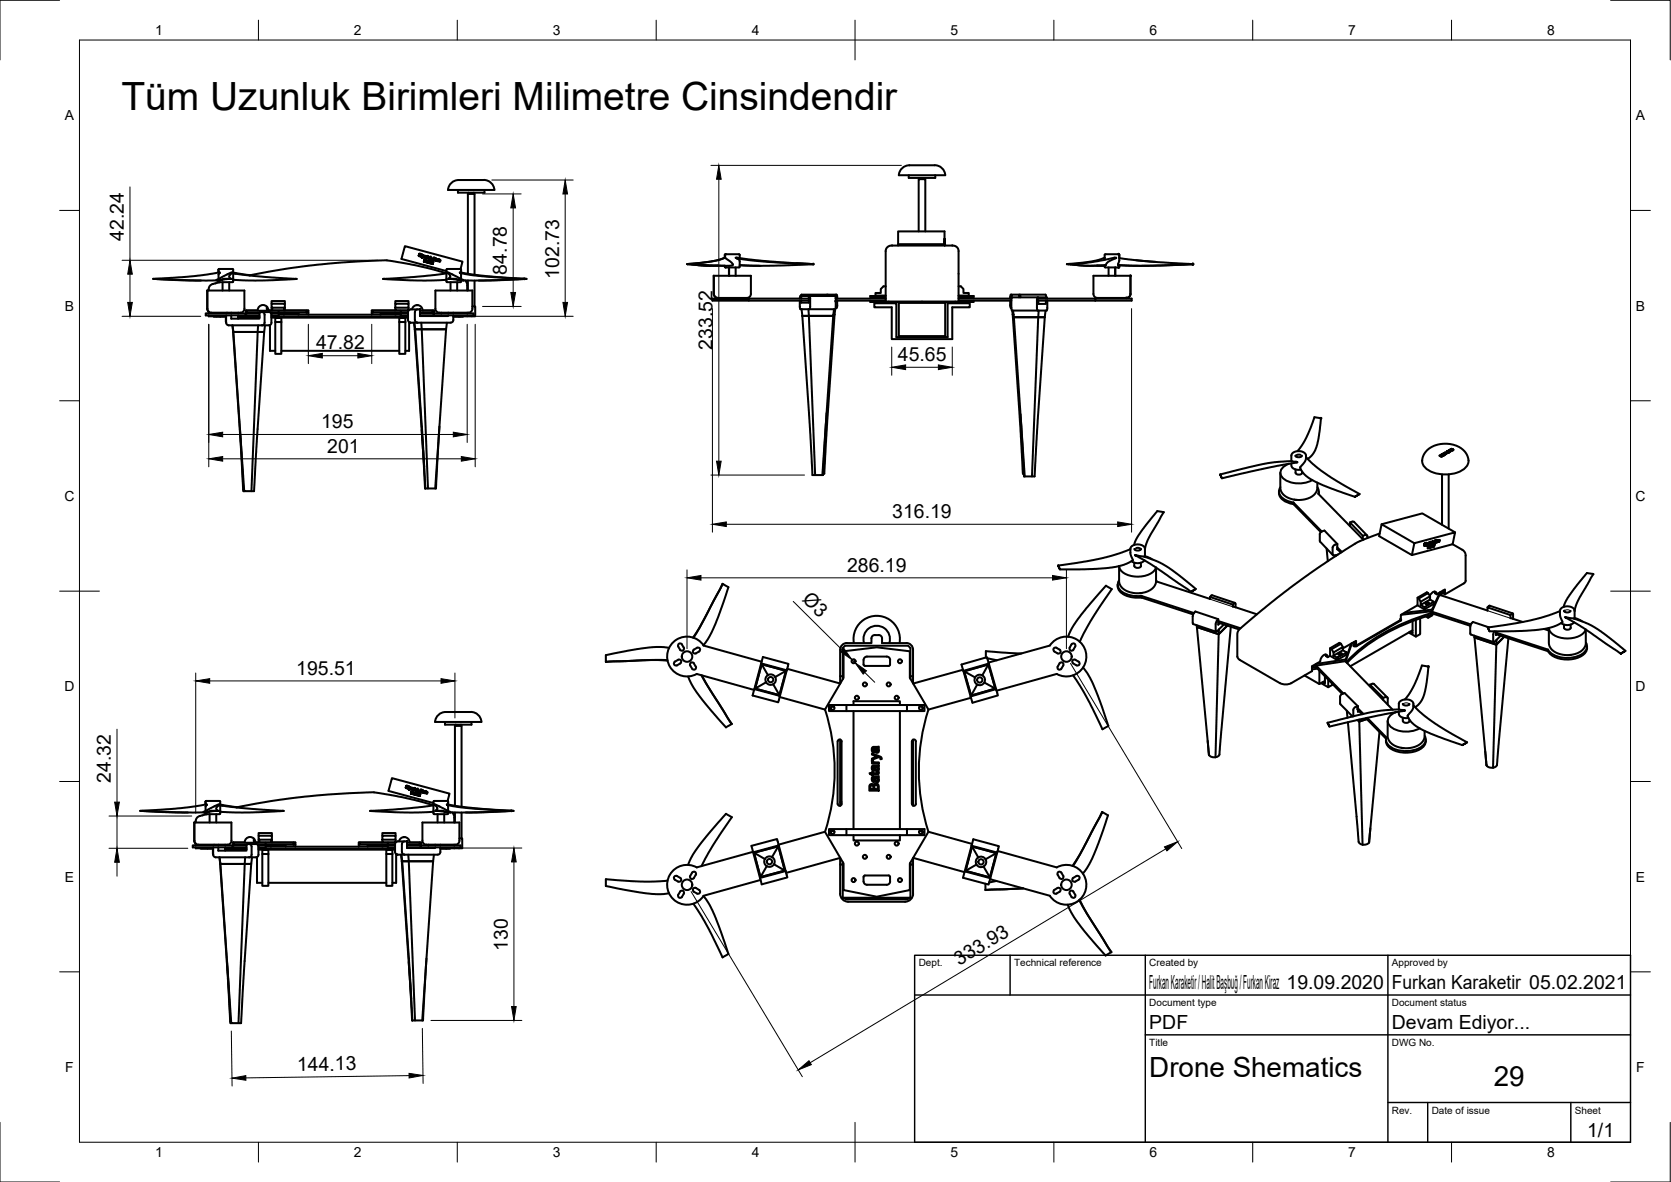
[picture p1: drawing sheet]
<svg xmlns="http://www.w3.org/2000/svg" width="420mm" height="297mm" viewBox="0 0 420 297" stroke-linecap="round" stroke-linejoin="round" font-family="sans-serif">
<defs><g id="words">
<text font-size="9.8" x="30.6" y="27.6">Tüm Uzunluk Birimleri Milimetre Cinsindendir</text>
<g font-size="7">
<text x="289" y="270.6">Drone Shematics</text>
<text x="375.6" y="272.9">29</text>
</g>
<g font-size="4.9">
<text x="31.2" y="60.5" transform="rotate(-90 31.2 60.5)">42.24</text>
<text x="127.5" y="69" transform="rotate(-90 127.5 69)">84.78</text>
<text x="140.6" y="70" transform="rotate(-90 140.6 70)">102.73</text>
<text x="79.5" y="87.8">47.82</text>
<text x="179.2" y="87.9" transform="rotate(-90 179.2 87.9)">233.52</text>
<text x="225.8" y="90.7">45.65</text>
<text x="80.7" y="107.6">195</text>
<text x="82.3" y="113.7">201</text>
<text x="224.3" y="130.2">316.19</text>
<text x="213" y="143.6">286.19</text>
<text x="201.5" y="150.9" transform="rotate(45 201.5 150.9)">Ø3</text>
<text x="74.5" y="169.6">195.51</text>
<text x="27.9" y="196.7" transform="rotate(-90 27.9 196.7)">24.32</text>
<text x="127.7" y="239" transform="rotate(-90 127.7 239)">130</text>
<text x="241.2" y="242.7" transform="rotate(-31 241.2 242.7)">333.93</text>
<text x="289" y="248.5">Furkan Karaketir / Halit Başbuğ / Furkan Kiraz 19.09.2020</text>
<text x="350" y="248.5">Furkan Karaketir 05.02.2021</text>
<text x="289" y="258.6">PDF</text>
<text x="350" y="258.6">Devam Ediyor...</text>
<text x="74.7" y="269.1" transform="rotate(-1 74.7 269.1)">144.13</text>
<text x="399.1" y="285.7">1/1</text>
</g>
<g font-size="3.5">
<text x="39" y="8.8">1</text>
<text x="89" y="8.8">2</text>
<text x="139" y="8.8">3</text>
<text x="189" y="8.8">4</text>
<text x="239" y="8.8">5</text>
<text x="289" y="8.8">6</text>
<text x="339" y="8.8">7</text>
<text x="389" y="8.8">8</text>
<text x="16.3" y="30.2">A</text>
<text x="411.3" y="30.2">A</text>
<text x="16.3" y="78">B</text>
<text x="411.3" y="78">B</text>
<text x="16.2" y="125.9">C</text>
<text x="411.2" y="125.9">C</text>
<text x="16.2" y="173.7">D</text>
<text x="411.2" y="173.7">D</text>
<text x="16.3" y="221.6">E</text>
<text x="411.3" y="221.6">E</text>
<text x="16.4" y="269.4">F</text>
<text x="411.4" y="269.4">F</text>
<text x="39" y="290.8">1</text>
<text x="89" y="290.8">2</text>
<text x="139" y="290.8">3</text>
<text x="189" y="290.8">4</text>
<text x="239" y="290.8">5</text>
<text x="289" y="290.8">6</text>
<text x="339" y="290.8">7</text>
<text x="389" y="290.8">8</text>
</g>
<g font-size="2.5">
<text x="231" y="242.9">Dept.</text>
<text x="255" y="242.9">Technical reference</text>
<text x="289" y="242.9">Created by</text>
<text x="350" y="242.9">Approved by</text>
<text x="289" y="252.8">Document type</text>
<text x="350" y="252.8">Document status</text>
<text x="289" y="262.9">Title</text>
<text x="350" y="262.9">DWG No.</text>
<text x="350" y="279.9">Rev.</text>
<text x="360" y="279.9">Date of issue</text>
<text x="396" y="279.9">Sheet</text>
</g>
</g></defs>
<!-- layer: Visible -->
<g fill="none" stroke="#000" stroke-width=".51">
<path d="M115.1 47.7v.7h6.7v-.7M115.3 45.2h6.3M117.8 48.4v.3M119.1 48.4v.3M121.7 45.2a2.67 2.67 0 0 1 2.6 2.5h-11.7a2.67 2.67 0 0 1 2.7-2.5M226 44h11.7M228.5 44v.7h6.7v-.7M231 58.2v-13.2h1.7v13.2M231.2 44.7v.3M232.5 44.7v.3M235 41.5h-5.4a2.99 2.99 0 0 0-3.6 2.5M235 41.5a2.66 2.66 0 0 1 2.7 2.5"/>
<path d="M39 70.1l11.5 .4M51.7 78.7h10v.6h-10zM52.2 73h9.2l.1 4.6a1.53 1.53 0 0 1-1.9 1h-5.6a1.53 1.53 0 0 1-1.8-1zM52.2 73l-.1 4.6 .4 .8M52.5 79.3v.2h4.4M52.5 78.3v.4M53.7 79.5h1.7M54.9 70.4l.2 .5M54.9 70.1v-1.1l.3-.6-6.4 1-10.3 .7 9.4 .3h6.5M55.1 70.9h.1M55.1 67.6h.1M55.1 67.6h3.5v2.7"/>
<path d="M55.1 67.6l-.2 .9M55.3 70.9l-1.4 .4a1.61 1.61 0 0 0-1.4 1.7M55.4 79.6h1.5M55.9 70.3l-1.2 .2M56 70.9v2.1M56.5 70.1h1.6zM56.5 70.1l-.5 .1M56.8 79.6l.1 1.5a.67 .67 0 0 0 .6 .7h8.4M56.9 79.3v1.8M57.1 78.6l-.1 .1M57.6 70.9v2.1M58.1 70.1l-.4-.3-.1-.4 .8-1-4 2 3.2-.3"/>
<path d="M58.1 78.6v.1M58.6 70.3l-.1 .6h-3.4M58.6 68.7l7.9 .9 8.1 .5M58.6 68.7l.7 .1M58.6 68.5l4.3 .7M59.9 79.8h5.3M59.9 78.6v.1M59.9 79.3v.8M59.9 79.6h5.3M61.7 79.3h3.5M61.7 78.7h3.5M61.9 78.1h15.2"/>
<path d="M61.9 78.6h3.3M61.9 79.3v.2h-2M62.1 78.1v.5M62.1 79.3v.3M62.7 69.2a193.4 193.4 0 0 1 34.6-3.8l7.1 1.2 7.8 2.1-5.4 .7-10.5 .7 10 .4 5.9-.2M64.8 78h-2.9v.7M64.8 78a1.34 1.34 0 0 1 1.3-1.3 1.34 1.34 0 0 1 1.4 1.3M65.2 78.6v.1M65.2 79.6v.2M65.9 78.4a.66 .66 0 0 1 .6 .7v2a.66 .66 0 0 1-.6 .7M67.1 77.1v.7h.3M67.5 78h.8"/>
<path d="M67.6 78.4h-2.4v1.7h-7.1v-.8M67.6 78.4a.62 .62 0 0 1 .6 .7l.1 2a.66 .66 0 0 1-.7 .7h-1.7M68 78.6h9.1M68.2 78.7h3.2M68.2 78.6v.1M68.2 79.6h1.9v-.5h30.7v.5h1.8M68.2 79.8h34.4M68.2 79.3h1.9M68.3 76.3h3.3v1h-3.3zM68.3 76.3v-.6h3.3v.6M68.3 77.3v.7h3.2v-.7M68.5 77.3v.7"/>
<path d="M69.2 79.9h1.5v1h-1.5zM70.1 79.6h30.7M70.1 78.1v.5M71.4 79.1v-.4h3.7v.4M71.6 78h5.9v1.1M71.6 77.3v.7h-.1M73.7 70.1h.3M74.6 70.1l-8.5 .4-7.5-.2M74.6 70.1h.1M77.1 78.1h.4M77.1 78.6h.4M77.1 78.1v.5"/>
<path d="M93.5 78.1h9.2M93.5 78.6h.2M93.7 78.1v.5h7.1M95.7 79.1v-.4h3.8v.4M99.4 78h-5.9v1.1M99.4 76.3h3.3v1h-3.3zM99.4 76.3v-.6h3.3v.6M99.4 77.3v.7h3.3v-.7M99.5 78.7h3.1M100.4 79.9h1.5v1h-1.5zM100.8 78.1v.5h1.8M100.8 79.3h1.8"/>
<path d="M102.5 78.6v.1M102.5 79.6v.2M102.6 78v.1M102.7 78h.1M103.6 77.7a1.35 1.35 0 0 1 1.4-1 1.35 1.35 0 0 1 1.3 1.3h2.9v.7M104.3 78.4v2M104.7 76.7h.4M105 77.8a.66 .66 0 0 0-.7 .6M105.4 63.8l.4 .1-.3-.1 .3 .4-.2 .2-.3-.2v-.1l.4 .2zM105.6 78.1h3.6M105.6 78.6h3.2M105.6 79.3h3.5"/>
<path d="M105.6 78.7h3.5M106 64l-.1 .5zM106 63.8l.1 .2zM106.1 64.2h.4l-.2 .6-.3-.1 .3-.1-.2-.1zM106.7 65.1v.4l.5-.2-.3 .2 .2 .4-.3-.4-.2 .3zM107.1 64.4h.3l-.3 .4zM107.2 65.6l.3-.1 .1 .3-.3 .1h.3h-.4zM107.3 65.6l.2 .1zM107.5 64.3l.1 .2-.1 .4h-.1zM107.7 64.8h.2l-.1 .2zM107.7 64.6h.3v.5l-.4-.2 .1-.2h.3zM107.7 65.6l.4 .1h-.3l.2 .4-.3-.1h.2z"/>
<path d="M108.2 65.7v.5zM108.2 64.5v.6zM108.3 65.6h.1M108.4 64.7v.5zM108.8 78.1v.5h.4M108.8 79.3v.1M108.9 65.9l-.1 .5zM109 65.8h.1M109.1 78.7h10v.6h-10zM109.1 64.7l.2 .7-.4-.3-.2 .2zM109.1 64.8v.3l-.2-.1zM109.2 79.3v.1"/>
<path d="M109.5 64.8v.4l.3-.1-.2 .1 .1 .3-.2-.3-.2 .2zM109.9 65.1v.5zM110.2 65.2l.5 .1v.5l-.1-.5-.2 .4v-.4l-.4 .3zM111 78.6v.1M111 79.3v.1M112.2 68.5l-.4 .1M112.2 70.3l.2 .6M112.4 67.6h3.4M112.4 67.6l-.2 .2v2.5M112.6 68.6l-.2-.1 1.1 .3 3 1.7-3.3-.4M112.6 68.6l.1 .1M112.6 68.6h.1"/>
<path d="M112.6 68.6l.6 .6-.3 .8M112.7 68.7h.1M112.7 79.3v.1h-7.1v-1.6h-2.4l-.6 .4v2.2l.2 .5 .4 .2M112.7 78.6v.1M112.7 70.1h1.7zM113.2 69.6l-.4 .5M113.3 70.9v2.1M114 79.3v1.1a.69 .69 0 0 1-.7 .7h-8.3M114 78.6v.1M114 79.6h1.4M114.4 70.1l.5 .1M115 70.9v2.1"/>
<path d="M115 70.3l1.2 .2M115.4 79.5h1M115.7 68.6l5.6 .8 11.1 .7-11.4 .4-4.5-.1M115.8 67.6l.1 .9M115.8 67.6l.5-1.8-14.5-3.9-.9 3.2 11.3 3M115.9 70.4l-.1 .5h-3.4M116.9 70.5l.3 .2a2.85 2.85 0 0 1 .3 2.3M117.5 78.6v.1M117.5 79.3v.2M117.6 68.8v-20.1h1.7v20.4M117.6 70.5v2.5M118.8 77.6v-4.6h-9.3v4.6a1.01 1.01 0 0 0 1 1"/>
<path d="M118.8 77h.7v2.5h-5.5M118.8 77.6a1.53 1.53 0 0 1-1.9 1h-6.4M119.3 70.5v6.5M131.7 70.1l-11.3 .4M132.4 70.1l-10.3-.7-6.4-1 .2 .5v1.2M132.4 70.1h.1M172.8 66.4h1.5zM173.7 66.4l3.5 .4 3.2-.1M173.8 66.4l3.7 .4h4.7v.2M174.3 66.4h.4M179.1 75h9.2v.6h-9.2zM179.5 69.3v4.6a1.01 1.01 0 0 0 1 1"/>
<path d="M179.5 69.3h.1M179.5 69.3h9.3v4.6a1.01 1.01 0 0 1-1 1M179.5 73.9a1.01 1.01 0 0 0 1 1M180.5 74.9h7.3M182.2 64.7v.1M182.2 64.7l-1.5 .6-1.9 .4-6.1 .7M182.2 67l.3 .2M182.3 64.7l1.6 1.2 .4 .7-1.8 .2-9.3-.4M182.3 64.7l-1.3 .5-2.2 .5-6 .7M182.3 66.8v.2M182.4 67l.1 .2M182.5 63.9l-.3 .1v.7"/>
<path d="M182.5 63.9h3.3l.2 .1v.9M182.5 63.9l-.2 .8M183.3 67.2v2.1M185 67.2v2.1M185.2 64.9l8.5 1 10.8 .5M186 67l-.2 .2h-3.3M188.3 75.6h15M188.3 75h15M200.2 66.2l3.5 .1M201.1 75.6v1.8l.2 .3h.2M201.5 74.4h1.8v1.7h-1.8v-.5M201.5 74.4l-.3 .1-.1 .5"/>
<path d="M201.5 74.4v.6M201.5 77.7h2M201.5 77.7l.2 1.7M201.7 79.4h7.8M201.7 79.4l2 28.3 .6 11.7h2.6l.9-15.6M203.3 77.7l1.7 41.7M203.3 74.4h6.7l.2 .6M203.5 74.4l.2 .6v2l-.2 .7M204.5 66.4l-11 .4-7.5-.2 5.2 .2M204.5 66.4l-11.5-.7-8-.9 .9 .6 .1 1.6M208 74l-.2 .4M208.1 74.4v-.4h2v1"/>
<path d="M208.1 74h-6.6l-.1 .4M209.5 79.4l-2.7 40M209.7 77.7l-.2 1.7M210 77.7l-.2 1.3h-.3h.3l-2.5 40h-.3M210.1 75l.1 2-.2 .7h-6.5M210.1 74l.3 .1 .1 .9M210.1 75.6h12.6M210.1 75h12.6M210.5 75.6v1.4l-.2 .4h-.2M218.8 75.6v.3h4.7M219.8 76.2h5.6v8.5h12.9v-8.5h5.5v1h-4.4v8h-15.2v-8h-4.4zM222.7 75.4h.1"/>
<path d="M222.7 74.4h-3.9v.5h3.9M222.7 72h-.6l-.6 .6v1h-1.4v.7h2.6M223.5 75.8l8.3 .1M224.3 61.7l-1.1 .3-.5 1v12.8h18.3v-12.8l-.5-1-.9-.3h-15.3M224.3 61.7h.1M225.8 61.7v-3.5h11.7v3.5M225.8 61.4h11.7M226 76.1h11.7v8.4h-11.7zM231.8 75.8l8.4 .1M237.5 60.3v.1M237.5 60.2v.1M237.5 60.2h.1"/>
<path d="M237.5 60.1v.1M237.5 60.6v.2M237.5 60.5v.1M237.5 61.2h.1M237.5 61.4v.3M237.5 61.4h.1M237.5 61.1h.1M237.5 61v.1M237.5 60v.1M237.5 60.4v.1M237.5 60.8h.1M237.5 61.1v.1"/>
<path d="M237.5 61.2v.2M237.5 60.8v.1M237.5 60.9v.1M237.5 60h.1M239.4 61.7h.1M241 74.4h3.8v.5h-3.8M241 72h.6l.7 .6v1h1.3v.7h-2.6M241 75.6h13.3M241 75h13.3M244.8 75.6v.3l-4.6-.1M254 75.6l.2 1.8M254.2 74h.2"/>
<path d="M254.2 77.4h.1M254.2 74l-.2 1M254.5 74.7h6.6M254.5 74.7l-.2 .7v2M254.5 78l.1 1h.2h-.2l2.6 40h.3M254.7 78l.2 1.7h7.8l.2-1.7M256.2 74.7v-.7h-1.8v.9M256.2 74h6.7l.2 .7M256.4 74l.2 .7M260.9 74.7l-.2 .7v2l.2 .6M261 75.6h14.4M261 75h14.4"/>
<path d="M261.1 75v-.3h1.9v.3M261.1 75.6v.8h1.9v-.8M261.2 78l-1.7 41.7M263 74.7h.1M263.2 74.7l.1 .3M263.3 75.6v2.1l-.2 .3h-8.6l-.2-.6M268.6 66.4l4.3 .4 2.9-.1M269.1 66.4h1.5zM269.6 66.4l4.4-.5 6.3-1.2 .4 .1-2 1-.7 .8-5 .2-3.9-.4M271.1 66.3l-.5 .1M274.9 69.3h9.3v4.6a1.53 1.53 0 0 1-1.9 1h-5.5a1.55 1.55 0 0 1-1.9-1zM275.4 75h9.1v.6h-9.1z"/>
<path d="M275.8 66.7l1.9 .1zM277.7 64.7v.6M277.7 64.7l-1.4 .6-2 .4-6.1 .7h1M277.7 66.6v.4M277.8 67a3.3 3.3 0 0 0 2.2 .2h1.3M278.7 67.2v2.1M280.4 67.2v2.1M281.3 63.9h-3.4l-.2 .8M281.3 63.9l.1 .2v1.4l-.2 1.1 7.8 .2 10.9-.4M281.4 64.9l7.5 .8 11 .7M281.4 67l-.1 .2M285.6 65.4l4.9 .4"/>
<path d="M299.9 66.4h.1M299.9 66.4l-11 .4-7.5-.2v.4M58.7 83.4l-.3-1.6 2.1 28.6 .7 12.7M58.7 83.4h7.7l-2.5 40h-2.5zM64.9 81.8l-1.7 41.6M66.6 81.8l-.2 1.6h-7.7M67.9 81.7v6.5h1.3M69.2 80.9v8h1.5v-8M70.7 88.2h29.7M100.4 80.9v8h1.5v-8M102.9 81v7.2h-1M102.9 81l2.1 .1"/>
<path d="M104.1 81.1l.3 1.6M104.2 81.1l.2 1.6h7.8l.2-1.6M104.3 80.4a.66 .66 0 0 0 .7 .7M104.4 82.7h7.8l-2.8 40.1M104.4 82.7l2.6 40.1M104.4 82.7l2.3 34.6M105.9 81.1l1.7 41.7h2l.9-15.6M60.3 107.8l.9 15.6h.2M106 108l1 14.8M256.6 104.1l.9 15.6h2.6l2.6-40h-7.8l2.8 40M306.8 119.2l11.9-2.8 5.3-.5 2.2 .2-6.5 1.3-12.4 2.8M306.8 119.2l.5 1z"/>
<path d="M321.9 118.8v3.8l.2 .9 .9 1 1.8 .9 1.6 .3 1.4-.2 2.2-.8 .6-.6 .5-.8 .1-2M324.1 116.6a2.35 2.35 0 0 0-2 3 6 6 0 0 0 6.7 1.6l1.2-.6M324.7 115.9v-1.7l.5-.5 1-.3 1.5 .2 .6 .6 .1 1.1-.4 .9-1 1.2a1.99 1.99 0 0 0 .9 1.7l2.1 1.6 2.8 1.3 7.9 2.8M324.7 116.4l.1 .8 .3 .5 .9 .3h1.1M325.7 114.5l.6 .4 .8-.1 .3-.3M325.8 118v.8a.97 .97 0 0 0 1.6 0M326.2 113.4l1.1-1.4 1.1-1.9 2.1-5.3 1.6 .3-.5 4.4-.6 2.8-.9 1.8-1.3 1.2M326.9 114.3h-.7l-.4 .3M327.4 118.5v.3M328.4 114.8l2.3 2.3 3.3 2.4 7.9 4.6M358.9 113l1.2-.8 1.4-.5 1.5-.2 2.3 .2 1.6 .6 1 .7 .8 1 .5 1.3a2.39 2.39 0 0 1-1.4 2.8 8.7 8.7 0 0 1-9.3-.4 2.29 2.29 0 0 1-.8-2.5l.4-1.1zM362 114.5l.5 .3-.4-.2"/>
<path d="M362 114.6v-.1l.6 .1M362.4 114.2l.2 .5M362.4 114.3l.5 .2-.5-.3 .3 .5-.6-.2M362.6 119.2v12.7M362.6 114.2h.1M362.6 114.1l.2 .3M362.8 114.1l-.2 .2 .1-.2 .2 .2M362.8 114.2l-.1 .1M362.8 114.2v.2h.3l.1-.2v.2M362.9 114.3v.1M362.9 114.2l-.1 .2 .1-.2 .3 .1M362.9 114.1h-.1"/>
<path d="M363 113.9l.5 .3-.4-.1M363 114h.6M363.1 114.2h.1M363.1 114.2l-.2-.1v.1M363.1 114.4h-.2M363.3 113.8l.5 .2h-.7M363.3 113.7l.3 .4M363.7 113.5l.3 .3 .5-.2-.2-.1M363.8 113.6v.1M363.8 113.4l-.1 .2M363.9 113.7h-.1M363.9 113.4l-.1 .1"/>
<path d="M364 113.7h-.1M364.1 113.4h.1l-.4 .1M364.1 113.4h-.2M364.2 113.7l-.2 .1M364.3 119.2v13.6M364.3 113.3l.2-.2 .2 .2v-.2l-.2 .3M364.3 113.2l.2 .1M364.3 113.5l.1 .2M364.3 113.7l-.1 .1M364.3 113.4l-.2 .1h.2M364.4 113.6l-.1 .1M364.4 113.6v.1"/>
<path d="M364.4 113.1l-.2 .1 .5 .3-.2-.1M364.6 113.1h-.2M364.7 113.2l-.2 .2M364.7 113.1h-.1M364.7 112.9l.1 .2 .5-.1v.1M364.8 112.8l-.1 .2M364.9 112.8v.2M364.9 112.9l.2-.1-.3 .2M365 113.1l.1 .1M365.1 113.1l-.1 .1M365.1 112.9l-.2 .2M365.2 113.1l-.1 .1"/>
<path d="M365.3 112.9l-.2 .1M365.3 113.1l-.1 .1M365.3 113.1v.1M365.3 113v.1M365.4 113h-.1M365.4 113.1l-.3 .1M365.4 113v.1M61.2 123.1h.1M107 122.8h.6M284.2 138l.1 1.3 .3 .9a.5 .5 0 0 1 .2 .6 .5 .5 0 0 1-.5 .3l-2.4 1-3.2 .6-4.1 .3-8.1 .1M284.2 138l.2-.6 .7-.4 1.1-.2 1 .2 .7 .8v2.1M284.2 138l-2.6 1-4.2 1.2-4.3 .9-7 1"/>
<path d="M285.2 137l.4-1.3 .8-1.4 4.1-5.3a.82 .82 0 0 1 1.3-.4l.8 .1-3.7 6.5-.7 1.4-.3 1.4M285.2 138l.7 .4 .6-.1 .4-.3M285.6 139.6l-.2-.1 2.6 .5 4.3 1.7 3.3 2.2 5.1 4.1M285.7 139.7l4.5 2.6 9.3 6.4M285.7 137.7h.7l.5 .3M287.9 139.8l1.8 .8M321.6 123.5a2.64 2.64 0 0 0 2 2.7l1.6 .5M321.9 122.4a2.24 2.24 0 0 0 1.5 3.3l1.8 .6M325.2 126.7l6.9 7M325.2 126.3l7.1 7.3M325.2 126.3v.4M325.5 125.6h.6"/>
<path d="M331.3 122.4a1.77 1.77 0 0 1 .2 1.7M331.5 124.1l11.3 11.5M331.6 123.5v.6M333.6 137.9l.3 3.1M335.1 137.6v1.7M335.1 139.2l.3 .4h.3M335.7 139.6l.1 .1M336.2 137.9l.9 1M336.3 136.7l-.9 .3-.3 .6M336.3 136.7l-3.3-3.4-1 .5-.1 .4v1.8l3.3 3.5M336.3 136.7v.8l1.1 1.2M336.3 138h.1"/>
<path d="M336.4 139.4l-.7 .2M339.4 132.2v-.9l3.3 3.3v.9M339.4 131.3l.8-.2 .3 .1 3.2 3.3M340.7 124.8l1.2-.7zM343.2 134.5l-.5 .1M343.2 134.5l.6 .1v.6M346.9 134.1l-5.6 2.2-9.7 6.3-10.5 7.6-9.3 7.8-.4 .5-.3 .8v5.7M347.4 131.7l10.2-2.7 8.3 4.8M355.6 136.5l10.3-2.7-.6 3-10.3 2.7zM355.6 136.5l-8.2-4.8-.6 3 8.2 4.8M358.1 137.1h.1M358.1 137v.1"/>
<path d="M358.1 136.8l.3 .1M358.1 136.7l.1 .1M358.2 136.7l.3 .1-.1 .3h-.2l-.1-.1M358.3 137h-.1M358.3 136.5l-.1 .3M358.4 136.8l-.1 .2-.1-.1M358.4 136.8l-.1 .2M358.4 136.5l-.2 .2M358.4 136.5h.1M358.4 136.5v.1M358.4 136.7h-.2h.2M358.6 136.6l-.1 .4z"/>
<path d="M358.6 136.4h.1M358.6 137h.1M358.6 136.6h.1M358.6 137v.1M358.6 136.6l-.1 .4M358.6 136.9l.2 .1M358.6 136.8l.1 .1M358.7 137.1h.1M358.7 136.4l-.1 .1M358.7 137h.1M358.7 136.8v.1M358.7 136.9h.1"/>
<path d="M358.8 136.6l-.1 .2M358.8 137l-.1 .1M358.8 136.9l-.1 .2M358.8 136.8l-.1 .1M358.8 137h.1M358.8 136.5v.1M358.9 136.5l-.2 .2v.3M358.9 136.7l-.1 .2M358.9 136.5h.1M358.9 136.7v-.1v.2M358.9 136.6l-.2 .2M359 136.5h-.1"/>
<path d="M359 136.7l.1 .2M359 136.5l-.2 .6-.2-.1M359 136.7v.1M359 136.8v.1M359 136.9h.1M359.1 136.5l-.1 .2zM359.1 136.8h.1M359.2 137.2l-.2 .6M359.2 137.5l.1 .2M359.2 136.4l-.1 .1M359.2 136.8v-.3l-.1 .3M359.2 136.4l.1 .2-.2 .3"/>
<path d="M359.3 136.5l-.2 .1v.2l.1-.1M359.3 136.4l-.2 .1M359.3 136.4h.1M359.3 137.7l-.1-.3-.2 .4M359.4 137.1l-.3 .4 .1-.3M359.4 136.4l-.1 .4zM359.4 137.4l.1 .3 .3-.2M359.5 137.5l.2-.3-.2 .4M359.5 136.4h-.1M359.5 137.1l-.4 .3M359.5 137.1h-.1M359.5 137.1l-.3 .3 .1 .3"/>
<path d="M359.5 136.3h.1M359.5 136.3v.1M359.6 136.7h.1M359.6 136.3l-.1 .1M359.6 137.3l.1 .1h-.2zM359.6 136.3h.1M359.6 136.4v.3M359.6 136.3v.1M359.6 136.3l-.3 .5M359.6 137.5l-.1 .1M359.7 137.3l-.2 .1M359.7 136.7h.1"/>
<path d="M359.7 137.2l-.3 .2 .1 .2M359.7 137.5l-.1 .1M359.7 137.2h.1M359.7 137.4l-.1 .1M359.7 136.6v.1M359.7 136.3h.1M359.7 136.2l-.1 .1M359.7 136.2v.1M359.8 136.3l-.2 .4M359.8 136.5l-.1 .1M359.8 137.3l.2 .1M359.8 137.3h.1"/>
<path d="M359.8 136.4h.1M359.8 136.3v.1M359.8 137.4l-.2 .1M359.8 137.4l.1 .1M359.8 137.2v.1M359.9 137.3h.1M359.9 137.1v.1M359.9 137.1h.1M359.9 136.6h.1M360 137.4l-.1 .1M360 137.5h-.1M360 136.4l-.1 .2"/>
<path d="M360 136.6l-.3 .1M360 136.6h.1M360 136.3l-.3 .4M360 137.2h.1M360 136.4h-.1M360 136.3v.1M360 137.2l-.1 .1M360 136.2l-.2 .1M360 137.3h.1M360 136.2l-.2 .2 .2-.1M360 137.1l-.1 .2M360 137.3v.2l-.2-.1"/>
<path d="M360 137.1h.1M360 137.1v.1M360 136.2l-.1 .4M360 136.2h.1M360.2 137l-.1 .5M360.2 136l-.1 .6zM360.2 137v.1M360.3 136.9l-.1 .1M360.3 136l-.2 .6M360.3 137.1v.3M360.3 137.4h.1M360.3 136.1v.5z"/>
<path d="M360.3 137v.1M360.4 137l.1 .1M360.4 136.1l-.1 .5M360.5 137.1h.1M360.5 137.2l-.2 .2M360.5 137l-.1 .3M360.5 137.2l-.1 .1M360.5 137l-.2 .1v.3M360.5 137.2h.1M360.5 137h.1M360.5 137.2l-.3 .2M360.6 136.9v.5z"/>
<path d="M360.6 136.8h.1M360.7 136.8h-.1M360.7 136.9l-.1 .5M360.8 136l-.1 .2M360.8 136h.1M360.8 135.8l-.3 .7 .3-.6M360.8 135.8v.1M360.9 135.8v.6l-.1-.2M360.9 136.4l-.1-.2-.3 .3M361.1 135.7l-.1 .7 .1-.6M361.1 135.7v.1M361.1 135.8v.3l.2-.2-.2 .1"/>
<path d="M361.2 136.3l-.1-.2-.1 .3M361.3 135.9v.4l-.2-.1M361.4 135.8l-.1 .5M361.5 135.8l-.2 .5M361.5 135.8l-.1 .4M361.6 135.8h.2zM361.7 135.8v.4M361.7 135.8l-.2 .4M361.8 135.8h.2l-.1 .3M361.9 135.7l-.1 .1M361.9 135.8l-.2 .4v-.4M361.9 135.7h.1"/>
<path d="M365.3 136.8l2.4 1.4M367.7 138.2l.5 .4 .3 1M368.5 139.6v6.4M181.7 146.7l-5.9 11.1-1.6 2.4M266.1 142.1l.4 1zM281 146.9a2.84 2.84 0 0 0 2.4 2.9l1.7 .4 1.9-.1M281.4 142.3v3.9l.3 1 .8 .8 1 .6 2.1 .5 1.5-.1 1.4-.4 1.6-1.1 .6-1.1v-3.8M281.4 145.8a2.15 2.15 0 0 0 1.3 3.3l2 .6h2.3M281.4 142.3a3.1 3.1 0 0 0 2.7 2.4 6.2 6.2 0 0 0 6.4-1.6l.2-.5M285.2 141.4v.8a.97 .97 0 0 0 1.7 0v-.8M287 149.8v.4M287 150.2l13 4.2"/>
<path d="M287 149.8l13.2 4.3M287.1 149l-.5 .1M287.8 140.8l-.7 .5-.9 .2-.9-.1-.8-.4M290.7 145.9l.2 .2 13.3 4.4M299.5 148.7l1.2-.7zM300.9 157.1v.5l5.5 1.8 2.2-2.2-2.2 2.2-5.5-1.8 3.1 32.2M304.2 150.6v-.6l5.8 1.9v.6M304.2 150l.6-.4 5.7 1.9M306.3 155.6l-.6 .9v2.2h.3l1.7-1.8M306.3 156.5l5.3 1.7M306.3 156.1l5.6 1.8M306.5 158.2l-.9 32.1"/>
<path d="M306.7 156.6l-.4 .4v-1.4l-5.7-1.9-.5 .6-.2 .6 .1 1.9 5.8 2M309.5 157.5l-2.9 31.7a.94 .94 0 0 1-1 1.1M310 151.9l.6-.3 .1 1M310.1 152.4l5.9 2M352 155.9l.2 .1M352.1 155.9l-11.1 6.4v-1.3l-3.3 1.9M352.1 155.5l.2 .2-.1 .3M352.2 156l-11.1 6.4-.5 .1-.3-.3 .4-.4M354.2 158.9l1.8 1.1M355.2 158.4l-15.7 9M355.2 156.1v3l-.6-.4M356.4 150.2l.3 .2"/>
<path d="M356.4 152.1l1.8 1M357.1 155.4v4l-1.1 .6v-4.2M357.2 151.2l2.4-1.4v.9l-2.4 1.3zM358.5 154.9l.6 .3M358.5 151.4l.5-.1 .4 .4-.7 .2-.3-.2zM358.7 151.9h.3M359.1 149l-.3-.1-2.4 1.3v1.9l-4.2 2.4v.9M359.6 150.7l.9 .5-2.3 1.4-1-.6M359.6 149.8l-.5-.8-2.4 1.4 .5 .8M359.8 153.6l10 3.3M360.1 154l.1 .6-1.1 .6v-.5M360.1 153.6l-7.8 .9"/>
<path d="M360.1 154.1l9.6 3.2M360.1 154a46.8 46.8 0 0 0-21.6 12.4M360.1 154.4a47.1 47.1 0 0 0-21.4 12.2M360.5 151.2v.6l-2.3 1.3v-.5M360.7 148.7l.1 .4 .5 .2M361.3 149.3a.66 .66 0 0 0-.6-.7 .66 .66 0 0 0-.7 .5l-.5 .6M361.9 149.5l12.1 4v-.9l5.8 2v.8M362 148.9l-1.9 4.3-6.9 .8M362.3 148.7l-2.2 4.9v-.4M362.4 149.3l-.1 .3M362.4 148.8l-.3 .7M362.8 148.6l-.4 .2v.5"/>
<path d="M362.8 148.4v.7l.5 .3M362.8 149l-.4 .3M368 146.6l-4.7 2.8v-1.3l-2 1.2M368.5 145.9l-.5 .7M369.8 159.5l5.8 1.9M370 156.6l.4-.3 4 1.4M370 156.6l-.3 .9 .1 1.9M370.7 159.7l.1 .5 5.4 1.8 2-2-2 2-5.4-1.8 3 32.2M374.1 157.7l.4 1zM374.4 152.3l-.4 .3M374.6 152.2l5.7 1.9M374.6 152.2l-.2 .1"/>
<path d="M375.7 158.7l-.2 .7v1.7M376.1 159l13.1 4.2v.4l-13.1-4.2M376.1 158.7v.9l.2-.2M377.3 159.8l-1.5 1.5h-.3v-.2M379.9 155.3l3 1M380.4 154.4v1.1M380.5 154.4l-.2-.3-.5 .5M388.2 158.1l1.2 .4M389.4 157.8v3.9l.4 1.1 .5 .6 1.2 .7 2.2 .5h1.4l1.5-.4 1-.6 .6-.6 .5-1.2v-3.6M389.5 157.8a3.1 3.1 0 0 0 2.6 2.4 6.3 6.3 0 0 0 6.4-1.5l.2-.5M392.2 153.6l-2.6 1-4.5 1.2-4 .8-7 1.1M393.2 152.5l1.1-2.4 4.3-5.6a.8 .8 0 0 1 1.2-.4l.8 .2-3.6 6.3-.8 1.8-.3 1.2"/>
<path d="M393.3 157v.8a.97 .97 0 0 0 1.6 0v-.8M393.3 153.5l.6 .4 .8-.1 .2-.3M393.4 153.4l-.1 .2M393.6 155.2l-.1-.1 2.3 .4 4.3 1.6 3.8 2.6 4.8 3.9M393.7 155.2l4.3 2.5 9.5 6.6M395.8 156.4l-.6 .5-.9 .2-1-.1-.8-.4M395.9 155.5l-.1-2.4-.8-.6-1.3-.1-1 .3-.4 .6v1.4l.4 1.1a.5 .5 0 0 1 .1 .6 .5 .5 0 0 1-.5 .3l-2.4 1-3.1 .6-4.2 .3-8.1 .1M395.9 155.3l1.9 .9M110 179.9a4.7 4.7 0 0 1 3.8-1h3.7a2.93 2.93 0 0 1 3.6 2.5h-11.7l.1-.6zM167.8 166l-4.3-.1-11.2 .4M168.2 162.8l-2-.2-3 .1-5.4 .8-5.5 1.1v1.7l10.9-.4h4.6M169.7 166.3l.8-.5a.54 .54 0 0 1 .7 .2 .54 .54 0 0 1-.2 .7l-.7 .5a.54 .54 0 0 1-.8-.2 .54 .54 0 0 1 .2-.7z"/>
<path d="M171.5 162l.4 .7a.54 .54 0 0 1-.2 .8 .54 .54 0 0 1-.7-.2M171.5 161.9a.54 .54 0 0 0-.8-.1 .54 .54 0 0 0-.1 .7l.4 .8M174.4 160.3l1.9-3.2 5.4-10.4 1.5 .9-2.1 6.1-1.7 4.2-1.4 2.7-1.2 1.6M174.5 163.3l.7-.5a.54 .54 0 0 1 .8 .2 .54 .54 0 0 1-.2 .7l-.8 .5a.54 .54 0 0 1-.7-.2 .54 .54 0 0 1 .2-.7zM175 167.5a.54 .54 0 0 1-.2 .7 .54 .54 0 0 1-.8-.2l-.4-.7a.54 .54 0 0 1 .1-.8 .54 .54 0 0 1 .8 .2l.4 .8M176.4 169.7l7.6 12.3-1.4 .8-6.6-7.6-1.7-2.5-1.3-2.7M176.5 169.7l1.3 2.4 6.2 9.9M191.5 166.9l6.1 1.7-1.6 6.1-6.1-1.7zM191.5 166.3l-14.6-4.1a5 5 0 0 0-6.8-1.4 5 5 0 0 0-1.7 6.7 5 5 0 0 0 6.8 1.9l14.4 4M193.1 169.7l-1.7-3 6.4 1.8 .5-1.7-6.5-1.7-2.4 9-.2 .7 6.5 1.7 .4-1.6-6.4-1.7 2.9-1.7M193.1 169.6a1.32 1.32 0 0 1 1.8 .5 1.32 1.32 0 0 1-.5 1.8 1.32 1.32 0 0 1-1.8-.4M193.1 169.6a1.32 1.32 0 0 0-.5 1.9"/>
<path d="M194.4 172l1.6 2.7M194.9 170.1l2.9-1.6-1.7 6.4-.1-.2 1.6-6.1-6.1-1.7-1.6 6.1 6.1 1.7M196 175.2l11.4 3.1M197.9 168.1l13.3 3.7 .1-8.5a1.63 1.63 0 0 1 1.6-1.7h6.2v-1.2a.8 .8 0 0 1 .8-.8h1a.84 .84 0 0 1 .9 .8v1.2h6.1a1.66 1.66 0 0 1 1.7 1.7v8.4M207.4 178.3l4.7-8v-6.6l8.4-1 8.3 1v6.6l4.6 8M207.5 178.3a50 50 0 0 1 0 30.7M209.4 177.5l.3 .1M209.7 177.6a.5 .5 0 0 0-.6 .1 .5 .5 0 0 0 0 .7M211.2 169.9h.7M212.8 178.7h-4.4v-1.5h24.1v1.5h-4.5M212.8 177.2v1.5M214.6 177.2v-1h11.7v1"/>
<path d="M214.6 178.7v29.7M214.7 161.6a5.8 5.8 0 0 1 5.7-6.8 5.8 5.8 0 0 1 5.8 6.8M217.3 161.6a3.3 3.3 0 0 1 3.1-4.3 3.3 3.3 0 0 1 3.2 4.3M223.8 165.8a.84 .84 0 0 0-.8-.8h-5a.84 .84 0 0 0-.9 .8v1.2l.4 .3 6 .1 .3-.4v-1.2M226.3 178.7v29.7M228 177.2v1.5h-15.2M228.9 170.6v-7.8l-.6-.5h-15.8l-.6 .5v7.9M228.9 169.9h.7M231.2 177.6a.5 .5 0 0 1 .6 .1 .5 .5 0 0 1 .1 .6M233.5 178.3a50 50 0 0 0-.1 30.7M242.1 168.3l-12.5 3.5M242.4 168.7l6.1-1.7 1.8 6-6.1 1.8z"/>
<path d="M244.2 175.4l-10.8 2.9M245.2 170.2l-3-1.6 6.4-1.8-.4-1.7-6.4 1.9v.3l2.7 9.3 6.4-1.8-.4-1.6-6.4 1.8 1.6-3M247 169.7a1.32 1.32 0 0 1 .5 1.8M247 169.7a1.32 1.32 0 0 0-1.8 .5 1.32 1.32 0 0 0 .5 1.8M247 169.7l1.6-2.9 1.9 6.4-.2-.2-1.8-6-6.1 1.7 1.8 6.1 6.1-1.8M247.5 171.5l2.8 1.5M247.5 171.5a1.32 1.32 0 0 1-1.8 .5M248.2 165.4l2.5 .5M248.6 166.5l15.4-4.3a5 5 0 0 1 6.8-1.4 5 5 0 0 1 1.7 6.7 5 5 0 0 1-6.8 1.9l-15.1 4.2M256.8 164.2l-8.9-.6v1.6M265.1 163.7a.54 .54 0 0 1-.2-.7 .54 .54 0 0 1 .8-.2l.7 .5a.53 .53 0 0 1 .2 .7 .53 .53 0 0 1-.7 .2l-.8-.5M265.9 167.5a.54 .54 0 0 0 .2 .7 .54 .54 0 0 0 .8-.2"/>
<path d="M266 167.5l.4-.8a.54 .54 0 0 1 .8-.2 .54 .54 0 0 1 .1 .8l-.4 .7M268.6 160l.9-2 1.5-2.4 2.1-2.7 5-5.7 1.4 .8-5.3 8.2-2.7 5.1M269.4 162l-.4 .7a.54 .54 0 0 0 .2 .8 .54 .54 0 0 0 .7-.2M269.4 161.9a.54 .54 0 0 1 .8-.1 .54 .54 0 0 1 .2 .7l-.5 .8M270.6 167.2a.54 .54 0 0 0 .8-.2 .54 .54 0 0 0-.2-.7l-.8-.5a.52 .52 0 0 0-.7 .2 .52 .52 0 0 0 .2 .7l.7 .5M272.3 167.8l1.1 1.3 1.5 2.9 1.7 4.2 2.1 6.2-1.5 .9-3.9-7.9-3.5-5.7M311.1 165l.6 .8 10.2 5.9 1.4 .3 1.4-.3 5.2-3v-1.3l2.1-1.1M328 169.7l3.7 2.2 1.4-.8M330.9 167.3l6.9 7M331 167.8l6.5 6.6 .6-.2 3.3 3.3M331 167.6l-1.1 .2M331.3 168l-1.4 .2"/>
<path d="M331.7 168.5v3.4M332.2 171.7l1.8 1M333.1 169.9v1.9l-.6-.3M333.3 164.5l.1 .4 .4 .2M333.8 165.2v-.4a1.02 1.02 0 0 0-1.7 .7l-.1 .7M334 170.8v1.9l1-.6v-.2M334.4 162.9l.4 .2M334.4 164.8l1.8 1.1M335.3 164l2.4-1.4v.8l-2.4 1.4zM335.3 164.8l.9 .5 .2-.1M336.4 165.2v.6M336.6 164.2l.5-.1 .3 .3-.6 .2-.3-.2z"/>
<path d="M336.8 164.6h.3M337 175.1v1.8l3.1 3.2M337.2 161.8l-.4-.2-2.4 1.3v1.9l-.6 .3M337.5 174.3l-.4 .3-.1 .5M337.7 163.4l.8 .6M337.7 162.6l-.5-.8-2.4 1.3 .5 .9M338.2 166.1l12 12.3M338.4 165.7v.4M338.5 164v.6l-2.3 1.3v-.6M338.5 164l-2.1 1.2M338.6 164l-.1 .6v-.6M338.6 178.6l.2 1.8"/>
<path d="M339.7 161.7l-1.3 4-7.5 1.2M339.9 161.6l-1.5 4.5-8.5 1.3M340.5 161.3v.4M340.7 162.1l.3 .2M340.8 162.2l-.4 .2M340.9 177.7l-.6 .5v1.8M341.2 178.2l1.3 1.3M341.2 177.8l1.6 1.6M341.4 177.5v.3M341.4 178.4v.5l.4-.2M341.4 177.5l-.6 .2M344.4 172.5v-.5l3.4 3.4v.5"/>
<path d="M344.4 172l.8-.2 .3 .1 3.3 3.4M347.8 175.4l.9-.2 .3 .3M348.9 175.5v1.6M350.8 179h.1M350.9 179a2.29 2.29 0 0 0-1.7 3 6 6 0 0 0 6.6 1.5l1.2-.5M351.7 178.3l1.6 .3-6.5 1.2-12.5 2.8M351.7 178.3v-1.6l.7-.7 1.5-.2 1.1 .4 .4 .6v1l-.4 .7-1 1.3a.56 .56 0 0 0 .2 .8l1.5 1.6 2 1.2 4 1.8 6 2M351.7 178.8l.1 .8 .3 .5 .9 .3h1.1M351.7 178.3l-4.2 .2-2.9 .5-10.8 2.6M352.7 176.9l.6 .4 .8-.1 .3-.3M352.8 176.9v.1M353.2 175.8l1.3-1.7 1-1.8 2-5.1 1.7 .3-.5 4.1-.6 2.9-.8 1.8-1.5 1.4"/>
<path d="M355.4 177.2l2.5 2.5 3.1 2.2 7.9 4.6M376.3 160.8l-.9 32.1M379.3 160.4l-2.9 31.4a.94 .94 0 0 1-1 1.1M395 164.6h-.3M398.8 161.5a2.21 2.21 0 0 1-1.6 3.2 7.2 7.2 0 0 1-7.7-1l-.3-.5M399 162.5a2.54 2.54 0 0 1-1.8 2.6 7.2 7.2 0 0 1-7.6-1l-.4-.5M407.5 164.2l1.2-.6zM102.1 197.5l.5 .1-.4-.1 .3 .4-.1 .2-.4-.2v-.1l.4 .2zM102.7 197.7v.5zM102.7 197.5l.1 .2zM102.9 197.9h.4l-.3 .6-.3-.1 .4-.1-.3-.1zM103.5 198.8v.3l.5-.1-.4 .1 .2 .5-.2-.4-.3 .3z"/>
<path d="M103.9 198l.2 .1-.3 .4zM103.9 199.3l.4-.1 .1 .3h-.4l.3 .1h-.3zM104 199.3l.3 .1zM104.2 198l.2 .2-.2 .4h-.1zM104.4 198.5h.3l-.2 .2zM104.4 198.3h.4l-.1 .5-.3-.2v-.2h.3zM104.5 199.3l.3 .1h-.3l.2 .4-.3-.1h.3zM104.9 199.4v.5zM105 198.1l-.1 .7zM105.1 199.3h.1M105.2 198.4l-.1 .5zM105.6 199.6v.5z"/>
<path d="M105.7 199.5h.1M105.8 198.4l.2 .7-.4-.3-.2 .2zM105.9 198.4v.4l-.2-.1zM106.2 198.5v.4l.4-.1-.3 .1 .2 .3-.2-.3-.2 .2zM106.7 198.8l-.1 .5zM106.9 198.8l.6 .2-.1 .5v-.5l-.3 .4v-.4l-.3 .3zM111.9 181.4v.7h6.7v-.7M114.6 182.1v.3M115.9 182.1v.3M210.6 186.3v15.7M210.6 186.3a.5 .5 0 0 1 .5-.5 .5 .5 0 0 1 .5 .5M211.2 185.9v16.6"/>
<path d="M211.6 186.3v15.7M218.6 194.3h.6v-.3h.3v.3h1.1l.1-.3h.3a.43 .43 0 0 1-.1 .5 .43 .43 0 0 1-.4 .1h-1v.2h-.3v-.2h-.4zM218.7 197.2l.6-.2a.32 .32 0 0 0 .3 .2 .32 .32 0 0 0 .3-.2l.5-.1a.68 .68 0 0 1 .6 .9v.9h-2.4zM218.9 197.4l.4-.1 .2 .2 .1 .9h-.7zM219.2 189.3l2 .8a.5 .5 0 0 1 .4 .7h-.2l-.1-.4-.3-.1-1.8 .6v-.3l1.4-.5-1.4-.5zM219.3 190.9l.3 .1a.39 .39 0 0 0 0 .5 .39 .39 0 0 0 .5 .1h.9v.3h-1.8v-.3h.3l-.3-.2zM219.4 195.2l1.6-.2-.2 .4a.6 .6 0 0 1 .2 .9 .6 .6 0 0 1-.9 0l-.2-.5a.3 .3 0 0 0-.4-.3 .3 .3 0 0 0 0 .5l.3 .3-.1 .3-.5-.5zM219.4 187.8l1.6-.2-.2 .4a.6 .6 0 0 1 .2 .9 .6 .6 0 0 1-.9 0l-.2-.5a.3 .3 0 0 0-.4-.4 .3 .3 0 0 0 0 .6l.3 .3-.1 .2-.5-.4zM219.4 192.4l1.6-.2-.2 .5a.59 .59 0 0 1 .2 .9 .59 .59 0 0 1-1-.1l-.1-.5a.3 .3 0 0 0-.4-.3 .3 .3 0 0 0 0 .5l.3 .3-.1 .3-.5-.5zM219.9 197.4l.3-.2a.42 .42 0 0 1 .5 .6v.6h-.8zM220.1 195.4l.5 .1 .2 .4a.33 .33 0 0 1-.4 .4 .33 .33 0 0 1-.2-.5zM220.1 188l.5 .1 .2 .4a.33 .33 0 0 1-.4 .4 .33 .33 0 0 1-.2-.6z"/>
<path d="M220.1 192.6l.6 .2v.6a.33 .33 0 0 1-.4 0 .33 .33 0 0 1-.1-.4zM229.3 186.3v15.7M229.3 186.3a.5 .5 0 0 1 .5-.5 .5 .5 0 0 1 .5 .5M229.6 185.9v16.6M230.3 186.3v15.7M303.7 186.2l.3 3.4M304 189.6v.1M304 189.7l.8 .6h.8M333.8 181.6l.5 1zM338.9 181.5l2.7 30M341.8 180.8l.8 31.5M343.5 180.5l5 5.1"/>
<path d="M343.7 180.7l-1.9 .6-.4-.4M343.8 180.4l4.8 4.9a2.33 2.33 0 0 0 1.6 2.7 7.5 7.5 0 0 0 7.6-.6 1.9 1.9 0 0 0 .4-2.5M346.9 183.9l-2.7 27.8M348.5 185.9a2.74 2.74 0 0 0 2.2 2.8 7.1 7.1 0 0 0 7.4-1.3l.3-.6 .1-.9M348.9 181.2v3.9l.2 .7 .9 1.2 1.7 .8 1.2 .2h1.5l1.3-.3 1.1-.5 .7-.6 .6-.9 .1-2M352.4 187.9l.6 .1M352.7 180.3v.9M354.4 180.9a.86 .86 0 0 1-.7 .8 .86 .86 0 0 1-1-.5M367.7 187.2l1.2-.7zM373.4 188.8l.3 2.6a1.3 1.3 0 0 0 .4 1.3 1.3 1.3 0 0 0 1.3 .2M35.8 203.8l11.5 .4M48.5 212.4h10v.5h-10z"/>
<path d="M48.9 206.7h9.3v4.6a1.53 1.53 0 0 1-1.9 1h-5.5a1.53 1.53 0 0 1-1.9-1zM48.9 206.7l-.1 4.6 .4 .8M49.2 212.9v.3h4.4M49.2 212v.4M50.5 213.2h1.7M51.7 204.1l.1 .5M51.7 203.8v-1.1l.3-.6-6.4 1-10.4 .7 9.5 .3h6.4M51.7 204.4l.2 .2M51.8 204.6h.1M51.8 201.3h.1M51.8 201.3l-.1 .9M51.9 201.3h3.4l.1 2.7"/>
<path d="M51.9 201.3l-.2 .1M52 204.6l-1.4 .4a1.61 1.61 0 0 0-1.4 1.7M52.2 213.3h1.4M52.7 204l-1.3 .2M52.7 204.6v2.1M53.2 203.8h1.7zM53.2 203.8h-.5M53.5 213.3l.1 1.4M53.6 212.9v1.9a.66 .66 0 0 0 .7 .6h8.3M53.8 212.3l-.1 .1M54.4 204.6v2.1M54.9 203.8l-.4-.3-.1-.4 .7-1-4 2 3.3-.3"/>
<path d="M54.9 212.9v.9h7.1v-1.7h2.3a.62 .62 0 0 1 .7 .7v2a.62 .62 0 0 1-.6 .6h-1.8M54.9 212.3v.1M55.4 204l-.2 .6h-3.3M55.4 202.4l7.8 .9 8.1 .5M55.4 202.3l.6 .2M55.4 202.2l4.3 .6M55.4 217.1l-.2-1.7 2.7 41.4M55.4 217.1h7.8l-2.6 40h-2.5zM56.6 213.5h5.4M56.6 212.3v.1M56.6 212.9v.9M56.6 213.3h5.4"/>
<path d="M58.5 212.9h3.5M58.5 212.4h3.5M58.6 211.8h15.2M58.6 212.3h3.4M58.6 212.9v.3h-2M58.8 211.8v.5M58.8 212.9v.4M59.4 202.9a193.4 193.4 0 0 1 34.6-3.8l7.1 1.2 7.9 2.1-5.5 .7-10.5 .7 10.1 .4 5.9-.2M61.6 215.4l-1.6 41.7M61.9 212.3v.1M61.9 213.3v.2M62.6 212.1a.66 .66 0 0 1 .7 .7v2a.66 .66 0 0 1-.7 .6"/>
<path d="M63.4 215.4l-.2 1.7h-7.8M63.8 210.7v.7h.4M64.2 211.7h.8M64.2 211.7a1.34 1.34 0 0 0-1.3-1.4 1.34 1.34 0 0 0-1.4 1.4h-2.9v.7M64.6 215.4v6.5h1.4M64.8 212.3h9M64.9 212.4h3.2M64.9 212.3v.1M65 213.3h1.8v-.5h30.7v.5h1.8M65 213.5h34.3M65 212.9h1.8M65 210h3.4v1h-3.4z"/>
<path d="M65 210v-.7h3.4v.7M65 211v.7h3.2v-.7M65.2 211v.7M66 214.6v8h1.5v-8M66 213.6h1.5v1h-1.5zM66.8 213.3h30.7M66.8 211.8v.5M68.1 212.8v-.4h3.7v.4M68.4 211.7h5.9v1.1M68.4 211v.7h-.2M70.5 203.8h.2M71.3 203.8l-8.5 .4-7.4-.2"/>
<path d="M71.3 203.8h.1M73.8 211.8h.5M73.8 212.3h.5M73.8 211.8v.5M90.2 211.8h9.2M90.2 212.3h.3M90.5 211.8v.5h7M92.5 212.8v-.4h3.7v.4M96.1 211.7h-5.9v1.1M96.1 210h3.4v1h-3.4zM96.1 210v-.7h3.4v.7M96.1 211v.7h3.4v-.7"/>
<path d="M96.2 212.4h3.1M97.1 214.6v8h1.6v-8M97.1 213.6h1.6v1h-1.6zM97.5 211.8v.5h1.8M97.5 212.9h1.8M99.2 212.3v.1M99.2 213.3v.2M99.4 211.7l-.1 .1M99.5 211.7h.1M99.6 214.7v7.2h-.9M99.6 214.7l2.1 .1M100 211.4h2.3v1.7h7.1v-.2"/>
<path d="M100 211.4a.66 .66 0 0 0-.7 .7v2a.66 .66 0 0 0 .7 .7M100.3 211.4a1.35 1.35 0 0 1 1.5-1 1.35 1.35 0 0 1 1.2 1.3h2.9v.7M100.8 214.8l.3 1.6M100.9 214.8l.2 1.6h7.8l.2-1.6M101.1 216.4h7.8l-2.7 40M101.1 216.4l2.6 40M101.1 216.4l2.3 34.6M101.5 210.4h.3M101.7 211.4a.66 .66 0 0 0-.6 .7l-.1 2 .3 .5 .4 .2M102.3 211.8h3.6M102.3 212.3h3.2M102.3 212.9h3.5"/>
<path d="M102.3 212.4h3.5M102.7 214.8l1.7 41.6h2l.8-15.5M105.5 211.8v.5h.4M105.5 212.9v.2M105.8 212.4h10v.5h-10zM105.9 212.9v.2M106.2 206.7h9.3v4.6a1.53 1.53 0 0 1-1.9 1h-5.5a1.54 1.54 0 0 1-1.9-1zM107.7 212.3v.1M107.7 212.9v.2M109 202.2l-.4 .1M109 204l.2 .6M109.2 201.3h3.3"/>
<path d="M109.2 201.3l-.2 .2v2.5M109.3 202.3l-.1-.2 1.1 .4 2.9 1.7-3.3-.4M109.3 202.3l.2 .1M109.3 202.3l.6 .6-.3 .8M109.4 212.3v.1M109.5 203.8h1.7zM110 203.3l-.5 .5M110 204.6v2.1M110.7 212.9v1.2a.69 .69 0 0 1-.6 .7h-8.4M110.7 212.3v.1M110.7 213.3h1.5M111.2 203.8h.4"/>
<path d="M111.7 204.6v2.1M111.7 204l1.2 .2M112.2 213.2h1M112.5 202.3l5.5 .8 11.1 .7-11.3 .4-4.6-.1M112.5 201.3l.2 .9M112.5 201.3l.5-1.9-14.4-3.9-.9 3.3 11.3 3M112.7 204.1l-.2 .5h-3.3M112.7 203.8v-1.2l-.3-.5 6.5 1 10.2 .7M113.7 204.1l.2 .3a2.85 2.85 0 0 1 .3 2.3M114.2 212.3v.1M114.2 212.9v.3M114.4 202.5v-20.1h1.7v20.3"/>
<path d="M114.4 204.2v2.5M115.5 210.7h.7v2.5h-5.5M116.1 204.2v6.5M128.5 203.8l-11.4 .4M173 217.4l1.2-2.6 1.8-2.6 6.6-7.7 1.4 .9-4.5 6.7-3.1 5.6M175 219.9a.54 .54 0 0 0-.2-.8 .54 .54 0 0 0-.8 .2l-.4 .8a.53 .53 0 0 0 .2 .7 .53 .53 0 0 0 .7-.2l.4-.7M189.3 214.1l-14.1 3.9a5 5 0 0 0-6.8 1.8 5 5 0 0 0 1.7 6.8 5 5 0 0 0 6.8-1.5l14.3-4M189.6 214.3l6.1-1.6 1.6 6.1-6.1 1.6zM192.3 215.9l-2.9-1.7 6.4-1.7-.4-1.7-6.4 1.8 2.1 8 .4 1.6 6.5-1.7-.5-1.6-6.4 1.7 1.7-2.9M194.1 215.4l1.7-2.9 1.7 6.4-.2-.1-1.6-6.1-6.1 1.6 1.6 6.1 6.1-1.6M194.1 215.4a1.32 1.32 0 0 1 .5 1.8M194.1 215.4a1.32 1.32 0 0 0-1.8 .5 1.32 1.32 0 0 0 .5 1.8"/>
<path d="M194.6 217.2l2.7 1.6M194.6 217.2a1.32 1.32 0 0 1-1.8 .5M207.4 209l4.7 8v6.7l8.4 1.6 8.3-1.6v-6.7l4.6-8M207.4 209l-11.6 3.3M209.5 208.6a.5 .5 0 0 0-.6 .3 .5 .5 0 0 0 .2 .7M209.8 209l-.6-.2-.3 .6M210.6 202a.5 .5 0 0 0 .5 .5 .5 .5 0 0 0 .5-.5M211.2 217.2v-1.6l-13.5 3.8M211.2 201.6h.4M211.9 216.7v.5M212.8 209.9h-4.4v-1.5h24.1v1.5h-4.5M212.8 208.4v1.5"/>
<path d="M214.6 209.9v1.3h11.7v-1.3M228 208.4v1.5h-15.2M228.9 216.8v.4M229.3 201.6h.3M229.3 202a.5 .5 0 0 0 .5 .5 .5 .5 0 0 0 .5-.5M229.6 215.7v1.5M229.6 215.6l12.9 3.6M231.1 209l.5-.2 .4 .4M231.4 208.6a.5 .5 0 0 1 .6 .4 .5 .5 0 0 1-.3 .6M233.4 209l11 3.1M244.4 212.7l6.1 1.7-1.6 6.1-6.1-1.7zM246 215.5l-1.7-3 6.4 1.8 .5-1.7-6.5-1.7-.1 .3-2.5 9.4 6.5 1.7 .4-1.6-6.4-1.7 2.9-1.7"/>
<path d="M247.3 217.8l1.6 2.7M247.8 215.9l2.9-1.6-1.7 6.4-.1-.2 1.6-6.1-6.1-1.7-1.6 6.1 6.1 1.7M250.8 213.9l14.9 4.1a5 5 0 0 1 6.8 1.8 5 5 0 0 1-1.7 6.8 5 5 0 0 1-6.8-1.5l-15.1-4.2M266.9 219.3l.4 .8a.54 .54 0 0 1-.1 .7 .54 .54 0 0 1-.8-.2l-.4-.7M266.9 219.3a.54 .54 0 0 0-.8-.2 .54 .54 0 0 0-.2 .8M269.8 217.6l1.7-2.8 5.7-10.7 1.4 .8-3.6 9.9-1.4 2.9-1.3 1.8M277.2 204.1l-5.7 10.7-1.8 2.8M341.6 211.5a1.02 1.02 0 0 0 1 .8M344.2 211.7l-.4 .4-1.2 .2M344.6 208.1l-.4 3.6M67.5 221.9h29.6M167.9 221.3l-6.8 .2-8.8-.6v1.8l10.4 1.8 3.5 .2 2-.2"/>
<path d="M169.5 220.3l.5-.2 1 .5a.55 .55 0 0 1 .2 .7 .55 .55 0 0 1-.7 .2l-1-.6zM171.5 225.4a.54 .54 0 0 1-.8 .2 .54 .54 0 0 1-.1-.8l.4-.7a.53 .53 0 0 1 .7-.2 .53 .53 0 0 1 .2 .7l-.4 .8M175.8 223.6a.54 .54 0 0 1 .2 .8 .54 .54 0 0 1-.8 .2l-.7-.5a.55 .55 0 0 1-.2-.7 .55 .55 0 0 1 .7-.2l.8 .4M176.9 225.2l1.5 2.2 1.2 2.5 3.6 9.8-1.5 .9-3.4-7-1.9-3.3-2.1-3.2M211.9 225.6h17l-.8 .4h-15.3zM211.9 225.6v-8.4h-.7v7.4a2 2 0 0 0 2 2h14.4M223.8 221.5a.84 .84 0 0 1-.8 .8h-5a.84 .84 0 0 1-.9-.8v-1.1l.4-.4h6l.3 .3v1.2M228.9 225.6v-8.4h.7v7.4a2 2 0 0 1-2 2M247.8 222.1v1.5l9.5-.3-9.5 .4M247.8 223.6v.1M250.5 221.4l-1.8 .4M265.1 223.6a.54 .54 0 0 0-.2 .8 .54 .54 0 0 0 .8 .2l.7-.5a.54 .54 0 0 0 .2-.7 .54 .54 0 0 0-.7-.2l-.8 .4"/>
<path d="M269.9 224.1l.5 .7a.54 .54 0 0 1-.2 .8 .54 .54 0 0 1-.8-.2M269.9 224.1a.54 .54 0 0 0-.7-.2 .54 .54 0 0 0-.2 .7l.4 .8M270.6 220.2a.54 .54 0 0 1 .8 .1 .54 .54 0 0 1-.2 .8l-.8 .4a.54 .54 0 0 1-.7-.2 .54 .54 0 0 1 .2-.7l.7-.4M271.4 226.2l1.8 3.2 6.2 9.9-1.4 .8-4-4.5-3.1-3.9-1.6-2.5-.8-1.9M271.5 226.1l2 3.8 5.9 9.4M57.1 241.5l.9 15.6h.1M102.8 241.7l.9 14.7M103.7 256.4h.7"/>
<circle cx="106.2" cy="64.4" r=".17"/>
<circle cx="106.8" cy="64.5" r=".18"/>
<circle cx="106.8" cy="64.5" r=".25"/>
<circle cx="108.5" cy="66" r=".19"/>
<circle cx="172.8" cy="165" r="1.32"/>
<circle cx="193.8" cy="170.8" r=".67"/>
<circle cx="209.3" cy="177.9" r=".5"/>
<circle cx="214.6" cy="166.2" r=".5"/>
<circle cx="215.4" cy="175.3" r=".5"/>
<circle cx="217.5" cy="172" r=".5"/>
<circle cx="223.4" cy="172" r=".5"/>
<circle cx="225.5" cy="175.3" r=".5"/>
<circle cx="226.3" cy="166.2" r=".5"/>
<circle cx="231.6" cy="177.9" r=".5"/>
<circle cx="246.3" cy="170.9" r=".67"/>
<circle cx="268.1" cy="165" r="1.32"/>
<circle cx="103" cy="198.1" r=".17"/>
<circle cx="103.5" cy="198.2" r=".18"/>
<circle cx="103.5" cy="198.2" r=".25"/>
<circle cx="105.2" cy="199.7" r=".19"/>
<circle cx="193.5" cy="216.5" r=".67"/>
<circle cx="209.3" cy="209.1" r=".5"/>
<circle cx="215.4" cy="212" r=".5"/>
<circle cx="217.5" cy="215.3" r=".5"/>
<circle cx="223.4" cy="215.3" r=".5"/>
<circle cx="225.5" cy="212" r=".5"/>
<circle cx="231.6" cy="209.1" r=".5"/>
<circle cx="246.7" cy="216.6" r="1.32"/>
<circle cx="246.7" cy="216.6" r=".67"/>
<circle cx="172.8" cy="222.4" r="1.32"/>
<circle cx="214.6" cy="221.2" r=".5"/>
<circle cx="226.3" cy="221.2" r=".5"/>
<circle cx="268.2" cy="222.4" r="1.32"/>
</g>
<g fill="#000" stroke="#000" stroke-width=".25">
<circle cx="105.6" cy="77.8" r=".24"/>
<circle cx="131.8" cy="70.1" r=".24"/>
<circle cx="204.5" cy="66.4" r=".24"/>
<circle cx="210.1" cy="75.7" r=".24"/>
<circle cx="237.5" cy="61.4" r=".24"/>
<circle cx="281.3" cy="67.2" r=".24"/>
<circle cx="281.3" cy="63.9" r=".24"/>
<circle cx="283.2" cy="74.9" r=".24"/>
<circle cx="284.2" cy="69.3" r=".24"/>
<circle cx="299.9" cy="66.4" r=".24"/>
<circle cx="332.1" cy="105.1" r=".24"/>
<circle cx="358.4" cy="136.9" r=".24"/>
<circle cx="358.4" cy="136.6" r=".24"/>
<circle cx="359.2" cy="136.5" r=".24"/>
<circle cx="359.6" cy="136.4" r=".24"/>
<circle cx="359.6" cy="136.7" r=".24"/>
<circle cx="359.9" cy="137.3" r=".24"/>
<circle cx="360" cy="137.2" r=".24"/>
<circle cx="361.6" cy="135.8" r=".24"/>
<circle cx="361.7" cy="135.8" r=".24"/>
<circle cx="336.4" cy="165.2" r=".24"/>
<circle cx="338.5" cy="164" r=".24"/>
<circle cx="338.5" cy="164.6" r=".24"/>
<circle cx="359.2" cy="167.5" r=".24"/>
<circle cx="102.3" cy="211.4" r=".24"/>
<circle cx="128.6" cy="203.8" r=".24"/>
</g>
<!-- layer: Visible Narrow -->
<g fill="none" stroke="#000" stroke-width=".25">
<path d="M222.7 75.4v.2M261 75v.6M326.9 114.3l.5 .3M285.7 137.7l-.5 .3M336.3 137.5l-.1 .4M304.2 150.6l5.9 1.8M352.2 155.4l-.1 .5M359.2 153.7l.9 .3M374 153.5l5.9 1.8M393.4 153.4l.8-.2 .7 .4M330.7 167.3l.3 .5M340.5 161.7l.2 .1v.3"/>
<path d="M341.4 177.8h-.2v.4M352.8 176.9l.9-.3 .7 .4"/>
</g>
<!-- layer: Border -->
<g fill="none" stroke="#000" stroke-width=".25">
<path d="M15 .1h-15v15M20 10.1h390v276.9h-390zM65 5.1v5M115 5.1v5M165 5.1v5M215 5.1v10M265 5.1v5M315 5.1v5M365 5.1v5M405 .1h15v15M15 52.9h5M410 52.9h5"/>
<path d="M15 100.7h5M410 100.7h5M15 148.6h10M405 148.6h10M15 196.4h5M410 196.4h5M15 244.2h5M410 244.2h5M0 282.1v14.9h15M65 287v5M115 287v5M165 287v5"/>
<path d="M215 282.1v9.9M265 287v5M315 287v5M365 287v5M420 282.1v14.9h-15"/>
</g>
<!-- layer: TitleBlock -->
<path d="M230 240.1h180v46.9h-180zM230 250h180M254 240.1v9.9M288 240.1v46.9M349 240.1v46.9M288 260.1h122M349 277.1h61M359 277.1v9.9M395 277.1v9.9" fill="none" stroke="#000" stroke-width=".36"/>
<!-- layer: Dimensions -->
<g fill="none" stroke="#000" stroke-width=".25">
<path d="M32.7 47v18.4M121.3 48.7h9.7M123.7 45.2h20.4M129 52.2v21.3M142.1 48.8v27.2M178.8 41.6h47.9M180.7 45v70.9M30.7 79.5h19.8M30.7 65.4h64.3M32.7 68.9v7.1M119.5 79.5h24.6M121.3 77h9.7"/>
<path d="M179.1 77.6v56.1M284.5 77.6v56.1M52.5 81.5v35.8M77.5 81.5v9.9M81 89.4h9M93.5 81.5v9.9M117.5 81.5v29.7M119.5 81.5v35.8M224.2 87.2v7.1M227.7 92.3h8.2M239.4 87.2v7.1M56 109.2h58"/>
<path d="M56 115.3h60M178.8 119.4h23.5M182.6 131.7h98.4M172.7 143.2v19.8M176.3 145.2h88.3M199.5 151.1l12.3 12.3M268.1 143.2v19.8M49.2 169.1v35.3M52.7 171.1h58.2M114.4 169.1v11.3M214.2 165.8l.8 .7M217.4 169l2.5 2.5"/>
<path d="M269.2 166.7l27.9 46.5M29.4 183.2v18.4M27.4 213.2h19.8M27.4 205.1h20.8M29.4 205.1v8.1M29.4 216.7v3.5M111.4 213.1h19.8M129.2 216.6v36.3M293.1 213.3l-89.4 53.8M173.8 224.1l27.9 46.5M58.2 259.1l.2 13.8M106.2 258.4l.2 13.9"/>
<path d="M108.4 256.4h22.8M102.9 270.3l-41.1 .6"/>
</g>
<g fill="#000" stroke="#000" stroke-width=".25">
<path d="M129 48.7l.6 3.5h-1.2zM142.1 45.2l.6 3.6h-1.2zM180.7 41.6l.6 3.4h-1.1zM32.1 76h1.2l-.6 3.5zM32.7 65.4l.6 3.5h-1.2zM128.4 73.5h1.2l-.6 3.5zM141.5 76h1.2l-.6 3.5zM77.5 89.4l3.5-.6v1.2zM90 88.8l3.5 .6-3.5 .6zM224.2 92.3l3.5-.6v1.2zM235.9 91.7l3.5 .6-3.5 .6zM52.5 109.2l3.5-.6v1.2z"/>
<path d="M52.5 115.3l3.5-.6v1.2zM114 108.6l3.5 .6-3.5 .6zM116 114.7l3.5 .6-3.5 .6zM180.2 115.9h1.1l-.6 3.5zM179.1 131.7l3.5-.5v1.1zM281 131.2l3.5 .5-3.5 .6zM172.7 145.2l3.6-.6v1.2zM264.6 144.6l3.5 .6-3.5 .6zM49.2 171.1l3.5-.6v1.2zM110.9 170.5l3.5 .6-3.5 .6zM211.4 163.8l.8-.9 2 2.9zM215 166.5l2.9 2.1-.9 .8z"/>
<path d="M29.4 213.2l.6 3.5h-1.2zM28.8 201.6h1.2l-.6 3.5zM129.2 213.1l.6 3.5h-1.2zM292.8 212.8l3.3-1.3-2.7 2.3zM128.6 252.9h1.2l-.6 3.5zM58.3 270.9l3.5-.6v1.2zM102.8 269.7l3.6 .6-3.5 .6zM200.7 268.9l2.7-2.3 .6 1z"/>
</g>
<use href="#words"/>
</svg>
